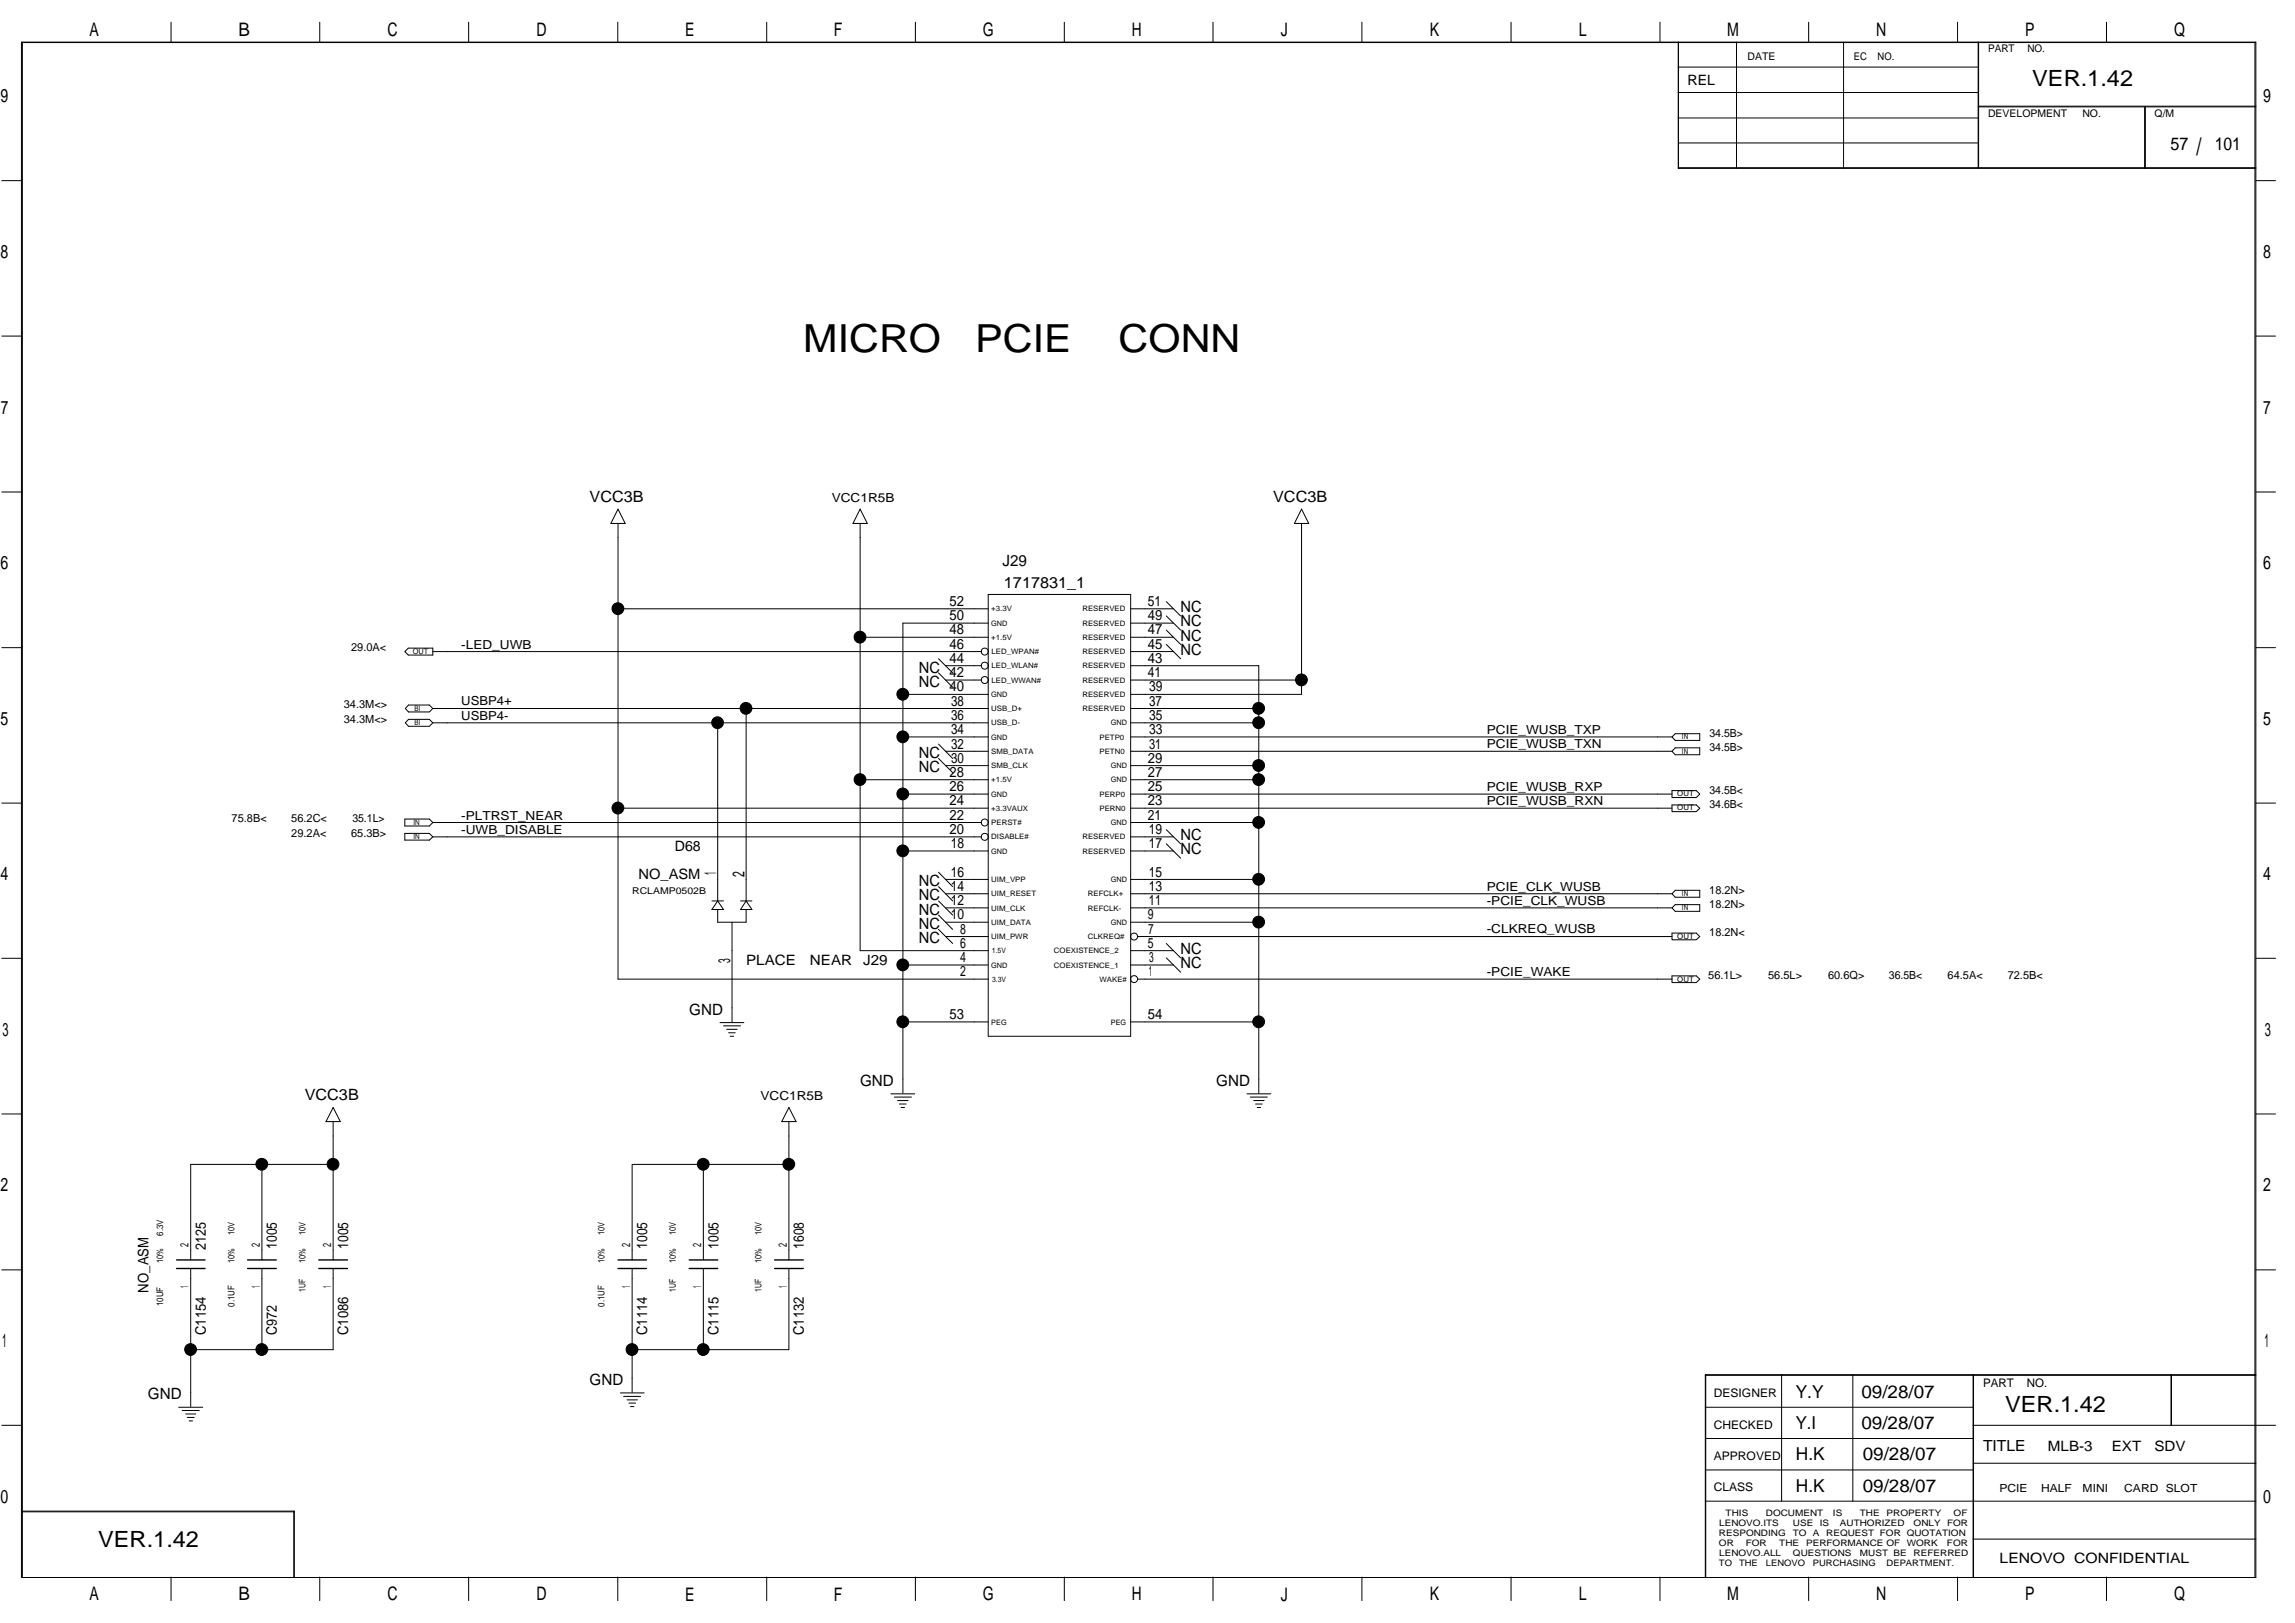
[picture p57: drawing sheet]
<svg xmlns="http://www.w3.org/2000/svg" width="420mm" height="297mm" viewBox="0 0 420 297" stroke-linecap="round" stroke-linejoin="round" font-family="sans-serif">
<defs><g id="words">
<g font-size="7.1">
<text x="147.1" y="64.4">MICRO</text>
<text x="178.6" y="64.4">PCIE</text>
<text x="204.8" y="64.4">CONN</text>
</g>
<text font-size="4.4" x="402.1" y="28.4">/</text>
<g font-size="4.1">
<text x="372.1" y="15.7">VER.1.42</text>
<text x="367.1" y="258.4">VER.1.42</text>
<text x="18" y="283.2">VER.1.42</text>
</g>
<g font-size="3.4">
<text x="16.4" y="6.6">A</text>
<text x="43.6" y="6.6">B</text>
<text x="70.9" y="6.6">C</text>
<text x="98.2" y="6.6">D</text>
<text x="125.4" y="6.6">E</text>
<text x="152.7" y="6.6">F</text>
<text x="179.9" y="6.6">G</text>
<text x="207.2" y="6.6">H</text>
<text x="234.5" y="6.6">J</text>
<text x="261.8" y="6.6">K</text>
<text x="289" y="6.6">L</text>
<text x="316.2" y="6.6">M</text>
<text x="343.5" y="6.6">N</text>
<text x="370.8" y="6.6">P</text>
<text x="398" y="6.6">Q</text>
<text x=".1" y="18.8">9</text>
<text x="414.3" y="18.8">9</text>
<text x=".1" y="47.2">8</text>
<text x="414.3" y="47.2">8</text>
<text x=".2" y="75.7">7</text>
<text x="414.3" y="75.7">7</text>
<text x=".1" y="104.2">6</text>
<text x="414.3" y="104.2">6</text>
<text x=".1" y="132.7">5</text>
<text x="414.3" y="132.7">5</text>
<text x=".1" y="161.1">4</text>
<text x="414.3" y="161.1">4</text>
<text x=".5" y="189.6">3</text>
<text x="414.6" y="189.6">3</text>
<text x=".1" y="218.1">2</text>
<text x="414.3" y="218.1">2</text>
<text x=".4" y="246.6">1</text>
<text x="414.6" y="246.6">1</text>
<text x=".1" y="275.1">0</text>
<text x="414.3" y="275.1">0</text>
<text x="16.4" y="292.9">A</text>
<text x="43.6" y="292.9">B</text>
<text x="70.9" y="292.9">C</text>
<text x="98.2" y="292.9">D</text>
<text x="125.4" y="292.9">E</text>
<text x="152.7" y="292.9">F</text>
<text x="179.9" y="292.9">G</text>
<text x="207.2" y="292.9">H</text>
<text x="234.5" y="292.9">J</text>
<text x="261.8" y="292.9">K</text>
<text x="289" y="292.9">L</text>
<text x="316.2" y="292.9">M</text>
<text x="343.5" y="292.9">N</text>
<text x="370.8" y="292.9">P</text>
<text x="398" y="292.9">Q</text>
</g>
<g font-size="3.3">
<text x="397.4" y="27.4">57</text>
<text x="405.5" y="27.4">101</text>
<text x="328.7" y="255.8">Y.Y</text>
<text x="340.8" y="255.8">09/28/07</text>
<text x="328.7" y="261.6">Y.I</text>
<text x="340.8" y="261.6">09/28/07</text>
<text x="328.8" y="267.3">H.K</text>
<text x="341" y="267.3">09/28/07</text>
<text x="328.8" y="273">H.K</text>
<text x="341" y="273">09/28/07</text>
</g>
<g font-size="3.1">
<text x="131.1" y="160.2" transform="rotate(-90 131.1 160.2)">1</text>
<text x="136.3" y="160.4" transform="rotate(-90 136.3 160.4)">2</text>
<text x="133.7" y="176.2" transform="rotate(-90 133.7 176.2)">3</text>
</g>
<g font-size="2.8">
<text x="107.9" y="91.9">VCC3B</text>
<text x="233.1" y="91.9">VCC3B</text>
<text x="183.5" y="103.6">J29</text>
<text x="183.8" y="107.5">1717831_1</text>
<text x="216.1" y="112.1">NC</text>
<text x="216.1" y="119.9">NC</text>
<text x="216.1" y="114.6">NC</text>
<text x="216.1" y="117.3">NC</text>
<text x="168.2" y="123.1">NC</text>
<text x="168.2" y="125.7">NC</text>
<text x="168.2" y="138.8">NC</text>
<text x="168.2" y="141.4">NC</text>
<text x="216.1" y="153.8">NC</text>
<text x="216.1" y="156.4">NC</text>
<text x="168.2" y="164.8">NC</text>
<text x="168.2" y="167.4">NC</text>
<text x="168.2" y="162.2">NC</text>
<text x="168.2" y="172.6">NC</text>
<text x="168.2" y="170.1">NC</text>
<text x="216.1" y="174.6">NC</text>
<text x="216.1" y="177.2">NC</text>
<text x="126.2" y="185.7">GND</text>
<text x="55.8" y="201.4">VCC3B</text>
<text x="157.5" y="198.8">GND</text>
<text x="222.7" y="198.8">GND</text>
<text x="27.1" y="256.1">GND</text>
<text x="107.9" y="253.5">GND</text>
<text x="363" y="265.6">TITLE</text>
</g>
<g font-size="2.7">
<text x="37.7" y="228.8" transform="rotate(-90 37.7 228.8)">2125</text>
<text x="50.7" y="228.6" transform="rotate(-90 50.7 228.6)">1005</text>
<text x="63.7" y="228.6" transform="rotate(-90 63.7 228.6)">1005</text>
<text x="118.5" y="228.6" transform="rotate(-90 118.5 228.6)">1005</text>
<text x="131.5" y="228.6" transform="rotate(-90 131.5 228.6)">1005</text>
<text x="147.2" y="228.6" transform="rotate(-90 147.2 228.6)">1608</text>
<text x="27.2" y="236.6" transform="rotate(-90 27.2 236.6)">NO_ASM</text>
<text x="37.7" y="244.4" transform="rotate(-90 37.7 244.4)">C1154</text>
<text x="50.7" y="244.4" transform="rotate(-90 50.7 244.4)">C972</text>
<text x="63.7" y="244.4" transform="rotate(-90 63.7 244.4)">C1086</text>
<text x="118.5" y="244.4" transform="rotate(-90 118.5 244.4)">C1114</text>
<text x="131.5" y="244.4" transform="rotate(-90 131.5 244.4)">C1115</text>
<text x="147.2" y="244.4" transform="rotate(-90 147.2 244.4)">C1132</text>
</g>
<g font-size="2.6">
<text x="308.9" y="15.5">REL</text>
<text x="173.9" y="113.5">50</text>
<text x="173.9" y="110.9">52</text>
<text x="210.1" y="110.9">51</text>
<text x="210.1" y="113.5">49</text>
<text x="173.9" y="116.1">48</text>
<text x="173.9" y="118.7">46</text>
<text x="210.1" y="116.1">47</text>
<text x="210.1" y="118.7">45</text>
<text x="173.9" y="121.3">44</text>
<text x="173.9" y="124">42</text>
<text x="210.1" y="121.3">43</text>
<text x="210.1" y="124">41</text>
<text x="173.9" y="126.5">40</text>
<text x="174.1" y="129.2">38</text>
<text x="174.1" y="131.7">36</text>
<text x="210.4" y="129.2">37</text>
<text x="210.4" y="126.5">39</text>
<text x="210.4" y="131.7">35</text>
<text x="174.1" y="134.4">34</text>
<text x="174.1" y="137">32</text>
<text x="210.4" y="134.4">33</text>
<text x="210.4" y="137">31</text>
<text x="173.9" y="142.2">28</text>
<text x="174.1" y="139.6">30</text>
<text x="210.1" y="142.2">27</text>
<text x="210.1" y="139.6">29</text>
<text x="173.9" y="144.8">26</text>
<text x="173.9" y="147.4">24</text>
<text x="210.1" y="144.8">25</text>
<text x="210.1" y="147.4">23</text>
<text x="123.6" y="155.7">D68</text>
<text x="173.9" y="152.6">20</text>
<text x="173.9" y="150">22</text>
<text x="174.1" y="155.2">18</text>
<text x="210.1" y="150">21</text>
<text x="210.3" y="155.2">17</text>
<text x="210.3" y="152.6">19</text>
<text x="116.9" y="161">NO_ASM</text>
<text x="174.1" y="160.4">16</text>
<text x="210.3" y="160.4">15</text>
<text x="174.1" y="163.1">14</text>
<text x="174.1" y="165.7">12</text>
<text x="210.3" y="163.1">13</text>
<text x="210.3" y="165.7">11</text>
<text x="174.1" y="168.3">10</text>
<text x="175.8" y="170.9">8</text>
<text x="175.8" y="173.5">6</text>
<text x="210.1" y="168.3">9</text>
<text x="210.1" y="173.5">5</text>
<text x="210.2" y="170.9">7</text>
<text x="136.6" y="176.6">PLACE</text>
<text x="148.3" y="176.6">NEAR</text>
<text x="158" y="176.6">J29</text>
<text x="175.8" y="176.1">4</text>
<text x="175.8" y="178.7">2</text>
<text x="210.3" y="178.7">1</text>
<text x="210.4" y="176.1">3</text>
<text x="173.9" y="186.5">53</text>
<text x="210.1" y="186.5">54</text>
<text x="374.9" y="265.5">MLB-3</text>
<text x="386.6" y="265.5">EXT</text>
<text x="394.4" y="265.5">SDV</text>
<text x="366.1" y="286.1">LENOVO CONFIDENTIAL</text>
</g>
<g font-size="2.3">
<text x="152.3" y="91.8">VCC1R5B</text>
<text x="84.4" y="118.7">-LED_UWB</text>
<text x="84.4" y="131.7">USBP4-</text>
<text x="84.4" y="129.1">USBP4+</text>
<text x="272.2" y="136.9">PCIE_WUSB_TXN</text>
<text x="272.2" y="134.3">PCIE_WUSB_TXP</text>
<text x="84.4" y="150">-PLTRST_NEAR</text>
<text x="272.2" y="147.4">PCIE_WUSB_RXN</text>
<text x="272.2" y="144.7">PCIE_WUSB_RXP</text>
<text x="84.4" y="152.6">-UWB_DISABLE</text>
<text x="272.2" y="163">PCIE_CLK_WUSB</text>
<text x="272.2" y="165.6">-PCIE_CLK_WUSB</text>
<text x="272.2" y="170.8">-CLKREQ_WUSB</text>
<text x="272.2" y="178.6">-PCIE_WAKE</text>
<text x="139.2" y="201.3">VCC1R5B</text>
</g>
<g font-size="2.2">
<text x="313.8" y="255.7">DESIGNER</text>
<text x="363" y="253.8">PART</text>
<text x="371.1" y="253.8">NO.</text>
<text x="313.8" y="261.5">CHECKED</text>
<text x="313.8" y="267.2">APPROVED</text>
<text x="313.8" y="272.9">CLASS</text>
</g>
<g font-size="2.1">
<text x="34.5" y="228.2" transform="rotate(-90 34.5 228.2)">2</text>
<text x="47.6" y="228.2" transform="rotate(-90 47.6 228.2)">2</text>
<text x="60.6" y="228.2" transform="rotate(-90 60.6 228.2)">2</text>
<text x="115.3" y="228.2" transform="rotate(-90 115.3 228.2)">2</text>
<text x="128.4" y="228.2" transform="rotate(-90 128.4 228.2)">2</text>
<text x="144" y="228.2" transform="rotate(-90 144 228.2)">2</text>
<text x="34.5" y="235.7" transform="rotate(-90 34.5 235.7)">1</text>
<text x="47.6" y="235.7" transform="rotate(-90 47.6 235.7)">1</text>
<text x="60.6" y="235.7" transform="rotate(-90 60.6 235.7)">1</text>
<text x="115.3" y="235.7" transform="rotate(-90 115.3 235.7)">1</text>
<text x="128.4" y="235.7" transform="rotate(-90 128.4 235.7)">1</text>
<text x="144" y="235.7" transform="rotate(-90 144 235.7)">1</text>
</g>
<g font-size="2">
<text x="64.3" y="119.2">29.0A&lt;</text>
<text x="62.9" y="129.6">34.3M&lt;&gt;</text>
<text x="62.9" y="132.2">34.3M&lt;&gt;</text>
<text x="313" y="137.5">34.5B&gt;</text>
<text x="313" y="134.8">34.5B&gt;</text>
<text x="313" y="147.9">34.6B&lt;</text>
<text x="313" y="145.3">34.5B&lt;</text>
<text x="42.4" y="150.5">75.8B&lt;</text>
<text x="53.3" y="150.5">56.2C&lt;</text>
<text x="53.3" y="153.1">29.2A&lt;</text>
<text x="64.3" y="153.1">65.3B&gt;</text>
<text x="64.5" y="150.5">35.1L&gt;</text>
<text x="312.9" y="163.5">18.2N&gt;</text>
<text x="312.9" y="166.1">18.2N&gt;</text>
<text x="312.9" y="171.4">18.2N&lt;</text>
<text x="312.7" y="179.2">56.1L&gt;</text>
<text x="323.7" y="179.2">56.5L&gt;</text>
<text x="334.7" y="179.2">60.6Q&gt;</text>
<text x="345.8" y="179.2">36.5B&lt;</text>
<text x="356.6" y="179.2">64.5A&lt;</text>
<text x="367.6" y="179.2">72.5B&lt;</text>
<text x="366" y="273">PCIE</text>
<text x="373.7" y="273">HALF</text>
<text x="381.3" y="273">MINI</text>
<text x="388.9" y="273">CARD SLOT</text>
</g>
<g font-size="1.9">
<text x="319.9" y="11">DATE</text>
<text x="339.4" y="11">EC</text>
<text x="343.7" y="11">NO.</text>
<text x="364" y="9.5">PART</text>
<text x="371.2" y="9.5">NO.</text>
<text x="364" y="21.3">DEVELOPMENT</text>
<text x="381.2" y="21.3">NO.</text>
<text x="394.5" y="21.3">Q/M</text>
</g>
<g font-size="1.7">
<text x="115.7" y="163.5">RCLAMP0502B</text>
<text x="29.9" y="226.1" transform="rotate(-90 29.9 226.1)">6.3V</text>
<text x="42.9" y="226" transform="rotate(-90 42.9 226)">10V</text>
<text x="56" y="226" transform="rotate(-90 56 226)">10V</text>
<text x="110.7" y="226" transform="rotate(-90 110.7 226)">10V</text>
<text x="123.7" y="226" transform="rotate(-90 123.7 226)">10V</text>
<text x="139.4" y="226" transform="rotate(-90 139.4 226)">10V</text>
<text x="29.9" y="231.2" transform="rotate(-90 29.9 231.2)">10%</text>
<text x="42.9" y="231.2" transform="rotate(-90 42.9 231.2)">10%</text>
<text x="56" y="231.2" transform="rotate(-90 56 231.2)">10%</text>
<text x="110.7" y="231.2" transform="rotate(-90 110.7 231.2)">10%</text>
<text x="123.7" y="231.2" transform="rotate(-90 123.7 231.2)">10%</text>
<text x="139.4" y="231.2" transform="rotate(-90 139.4 231.2)">10%</text>
<text x="29.9" y="239.1" transform="rotate(-90 29.9 239.1)">10UF</text>
<text x="42.9" y="239.2" transform="rotate(-90 42.9 239.2)">0.1UF</text>
<text x="56" y="236.4" transform="rotate(-90 56 236.4)">1UF</text>
<text x="110.7" y="239.2" transform="rotate(-90 110.7 239.2)">0.1UF</text>
<text x="123.7" y="236.4" transform="rotate(-90 123.7 236.4)">1UF</text>
<text x="139.4" y="236.4" transform="rotate(-90 139.4 236.4)">1UF</text>
</g>
<g font-size="1.6">
<text x="314.7" y="281.2">RESPONDING</text>
<text x="314.7" y="279.3">LENOVO.ITS</text>
<text x="315.9" y="277.5">THIS</text>
<text x="323.3" y="277.5">DOCUMENT</text>
<text x="328.2" y="281.2">TO</text>
<text x="328.2" y="279.3">USE</text>
<text x="331.9" y="281.2">A</text>
<text x="333.2" y="279.3">IS</text>
<text x="334.3" y="281.2">REQUEST FOR QUOTATION</text>
<text x="335.6" y="277.5">IS</text>
<text x="336.8" y="279.3">AUTHORIZED</text>
<text x="340.5" y="277.5">THE</text>
<text x="345.4" y="277.5">PROPERTY</text>
<text x="350.3" y="279.3">ONLY</text>
<text x="356.5" y="279.3">FOR</text>
<text x="357.7" y="277.5">OF</text>
<text x="314.7" y="286.7">TO</text>
<text x="314.7" y="283">OR</text>
<text x="314.7" y="284.9">LENOVO.ALL</text>
<text x="318.4" y="286.7">THE</text>
<text x="319.6" y="283">FOR</text>
<text x="323.3" y="286.7">LENOVO</text>
<text x="325.7" y="283">THE</text>
<text x="328.2" y="284.9">QUESTIONS</text>
<text x="330.7" y="283">PERFORMANCE OF</text>
<text x="331.9" y="286.7">PURCHASING</text>
<text x="340.5" y="284.9">MUST BE</text>
<text x="345.4" y="286.7">DEPARTMENT.</text>
<text x="349.1" y="283">WORK</text>
<text x="350.3" y="284.9">REFERRED</text>
<text x="356.4" y="283">FOR</text>
</g>
<g font-size="1.4">
<text x="181.5" y="111.9">+3.3V</text>
<text x="198.2" y="111.9">RESERVED</text>
<text x="75.6" y="119.7">OUT</text>
<text x="181.5" y="114.5">GND</text>
<text x="181.5" y="117.1">+1.5V</text>
<text x="181.5" y="119.7">LED_WPAN#</text>
<text x="198.2" y="119.7">RESERVED</text>
<text x="198.2" y="117.1">RESERVED</text>
<text x="198.2" y="114.5">RESERVED</text>
<text x="181.5" y="124.9">LED_WWAN#</text>
<text x="181.5" y="122.3">LED_WLAN#</text>
<text x="198.2" y="124.9">RESERVED</text>
<text x="198.2" y="122.3">RESERVED</text>
<text x="75.9" y="130.1">BI</text>
<text x="181.5" y="130.2">USB_D+</text>
<text x="181.5" y="127.6">GND</text>
<text x="198.2" y="130.2">RESERVED</text>
<text x="198.2" y="127.6">RESERVED</text>
<text x="75.9" y="132.7">BI</text>
<text x="181.5" y="138">SMB_DATA</text>
<text x="181.5" y="135.4">GND</text>
<text x="181.5" y="132.8">USB_D-</text>
<text x="201.3" y="138">PETN0</text>
<text x="201.3" y="135.4">PETP0</text>
<text x="203.4" y="132.8">GND</text>
<text x="307.9" y="137.9">IN</text>
<text x="307.9" y="135.3">IN</text>
<text x="181.5" y="143.2">+1.5V</text>
<text x="181.5" y="140.6">SMB_CLK</text>
<text x="203.4" y="143.2">GND</text>
<text x="203.4" y="140.6">GND</text>
<text x="181.5" y="148.4">+3.3VAUX</text>
<text x="181.5" y="145.8">GND</text>
<text x="201.3" y="148.4">PERN0</text>
<text x="201.3" y="145.8">PERP0</text>
<text x="307.1" y="148.3">OUT</text>
<text x="307.1" y="145.8">OUT</text>
<text x="75.7" y="153.5">IN</text>
<text x="75.7" y="150.9">IN</text>
<text x="181.5" y="153.6">DISABLE#</text>
<text x="181.5" y="151">PERST#</text>
<text x="198.2" y="153.6">RESERVED</text>
<text x="203.4" y="151">GND</text>
<text x="181.5" y="161.5">UIM_VPP</text>
<text x="181.5" y="156.2">GND</text>
<text x="198.2" y="156.2">RESERVED</text>
<text x="203.4" y="161.5">GND</text>
<text x="181.5" y="166.7">UIM_CLK</text>
<text x="181.5" y="164">UIM_RESET</text>
<text x="199.2" y="166.7">REFCLK-</text>
<text x="199.2" y="164">REFCLK+</text>
<text x="307.9" y="166.6">IN</text>
<text x="307.9" y="164">IN</text>
<text x="181.5" y="171.9">UIM_PWR</text>
<text x="181.5" y="169.2">UIM_DATA</text>
<text x="199.2" y="171.9">CLKREQ#</text>
<text x="203.4" y="169.2">GND</text>
<text x="307.1" y="171.8">OUT</text>
<text x="181.5" y="177.1">GND</text>
<text x="181.6" y="174.5">1.5V</text>
<text x="181.6" y="179.7">3.3V</text>
<text x="192.9" y="177.1">COEXISTENCE_1</text>
<text x="192.9" y="174.5">COEXISTENCE_2</text>
<text x="201.3" y="179.7">WAKE#</text>
<text x="307.1" y="179.7">OUT</text>
<text x="181.5" y="187.5">PEG</text>
<text x="203.4" y="187.5">PEG</text>
</g>
</g></defs>
<path d="M32.3 230.6h5.2M32.3 232.2h5.2M45.3 230.6h5.3M45.3 232.2h5.3M58.4 230.6h5.2M58.4 232.2h5.2M113.1 230.6h5.3M113.1 232.2h5.3M126.2 230.6h5.2M126.2 232.2h5.2M141.8 230.6h5.3M141.8 232.2h5.3" fill="none" stroke="#000" stroke-width=".25"/>
<g fill="none" stroke="#000" stroke-width=".18">
<path d="M3.9 7.7h409.1v281h-409.1zM31.3 4.1v3.6M58.5 4.1v3.6M85.8 4.1v3.6M113.1 4.1v3.6M140.4 4.1v3.6M167.6 4.1v3.6M194.8 4.1v3.6M222.1 4.1v3.6M249.3 4.1v3.6M276.6 4.1v3.6M303.9 4.1v3.6"/>
<path d="M307.2 7.7v23.1h105.8M307.2 12.3h55M307.2 16.9h55M307.3 7.7v23.1M317.9 7.7v23.1M331.1 4.1v3.6M337.5 7.7v23.1M358.4 4.1v3.6M362.2 7.7v23.1M362.2 19.4h50.8M362.2 19.6h50.8M385.6 4.1v3.6"/>
<path d="M392.6 19.6v11.2M392.8 19.6v11.2M.3 33.1h3.6M307.2 30.7h105.8M307.2 21.6h55M307.3 26.2h54.9M413 33.1h3.6M.3 61.5h3.6M413 61.5h3.6M.3 90h3.6M113.1 95.8v83.4h67.8M113.1 93.2l1.4 2.6h-2.7z"/>
<path d="M157.5 93.2l1.3 2.6h-2.6zM157.5 95.8v78.2h23.4M238.3 93.2l1.3 2.6h-2.6zM238.3 95.8v28.7M413 90h3.6M.3 118.5h3.6M74.1 119.3l.6-.7h4.5v1.3h-4.5zM179.7 119.3h-100.5M180.9 108.8h26.1v80.9h-26.1zM180.9 114h-15.6v13.1M180.9 111.4h-67.8M180.9 116.6h-23.4"/>
<path d="M207 111.4h7.8M207 114h7.8M207 116.6h7.8M207 119.3h7.8M213.5 117.9l2.6 2.7M213.5 115.3l2.6 2.6M213.5 110.1l2.6 2.6M213.5 112.7l2.6 2.6M413 118.5h3.6M74.8 131.7h3.8l.6 .6-.6 .6h-3.8l-.6-.6zM74.8 129h3.8l.6 .7-.6 .6h-3.8l-.6-.6zM131.4 132.3v32.6"/>
<path d="M136.6 129.7v35.2M165.3 127.1v7.8h15.6M165.3 134.9v41.7M171.8 136.2l2.6 2.6M171.8 120.6l2.6 2.5M171.8 123.1l2.6 2.7M171.8 138.8l2.6 2.6M179.7 121.8h-6.6M179.7 124.5h-6.6M180.9 127.1h-15.6M180.9 129.7h-101.7M180.9 132.3h-101.7"/>
<path d="M180.9 137.5h-7.8M207 124.5h31.3v2.6h-31.3M207 121.8h23.5v7.9h-23.5M207 134.9h99.1M207 137.5h99.1M230.5 129.7v2.6h-23.5M230.5 132.3v7.8h-23.5M306.7 134.3h4.5v1.2h-4.5l-.6-.6zM306.7 136.9h4.5v1.2h-4.5l-.6-.6zM.3 147h3.6M74.1 152.5h4.5l.6 .7-.6 .6h-4.5zM74.1 149.9h4.5l.6 .6-.6 .7h-4.5z"/>
<path d="M171.8 159.6l2.6 2.7M179.7 150.5h-100.5M179.7 153.2h-100.5M180.9 140.1h-7.8M180.9 142.7h-23.4M180.9 145.3h-15.6M180.9 147.9h-67.8M180.9 155.7h-15.6M207 145.3h99.1M207 147.9h99.1M207 153.2h7.8M207 155.7h7.8"/>
<path d="M213.5 151.8l2.6 2.6M213.5 154.4l2.6 2.7M230.5 140.1v2.6h-23.5M230.5 142.7v7.8h-23.5M230.5 150.5v10.5h-23.5M306.1 147.3h4.4l.7 .6-.7 .6h-4.4zM306.1 144.7h4.4l.7 .6-.7 .7h-4.4zM413 147h3.6M.3 175.4h3.6M130.3 164.9h2.1M131.4 166.5v2.3h5.2v-2.3M131.4 164.9l1 1.6h-2.1z"/>
<path d="M134 168.8v18.2M135.6 164.9h2.1M136.6 164.9l1.1 1.6h-2.1zM165.3 176.6v10.4h15.6M171.8 162.3l2.6 2.6M171.8 170.1l2.6 2.6M171.8 164.9l2.6 2.6M171.8 167.5l2.6 2.6M180.9 168.8h-7.8M180.9 161h-7.8M180.9 163.6h-7.8M180.9 166.2h-7.8"/>
<path d="M180.9 171.4h-7.8M180.9 176.6h-15.6M207 163.6h99.1M207 166.2h99.1M207 174h7.8M207 176.6h7.8M208.3 171.4h97.8M208.3 179.2h97.8M213.5 172.7l2.6 2.6M213.5 175.3l2.6 2.6M230.5 161v7.8h-23.5M230.5 168.8v18.2h-23.5"/>
<path d="M306.1 178.6h4.4l.7 .6-.7 .6h-4.4zM306.1 170.8h4.4l.7 .6-.7 .6h-4.4zM306.7 162.9h4.5v1.3h-4.5l-.6-.6zM306.7 165.6h4.5v1.2h-4.5l-.6-.6zM413 175.4h3.6M131.8 187.2h4.4M132.4 187.7h3.2M133 188.4h1.9M133.4 189h1.2M133.7 189.7h.6M165.3 187v13.1M230.5 187v13.1"/>
<path d="M.3 203.9h3.6M48 213.1h-13.1v17.5M61 202.7l1.3 2.6h-2.6zM61 205.3v7.8M128.8 213.1h15.6M144.4 205.3v25.3M144.4 202.7l1.3 2.6h-2.6zM163.1 200.2h4.4M163.7 200.8h3.2M164.3 201.4h1.9M164.7 202.1h1.2M165 202.7h.6"/>
<path d="M228.3 200.2h4.4M228.9 200.8h3.1M229.5 201.4h1.9M229.9 202.1h1.2M230.2 202.7h.6M413 203.9h3.6M.3 232.4h3.6M34.9 232.2v25.2M48 230.6v-17.5h13v17.5M48 232.2v14.8M61 232.2v14.8h-26.1M115.7 230.6v-17.5h13.1v17.5"/>
<path d="M115.7 232.2v22.6M144.4 232.2v14.8h-15.6v-14.8M413 232.4h3.6M32.7 257.6h4.4M33.3 258.1h3.2M34 258.8h1.8M34.3 259.4h1.2M113.6 254.9h4.3M114.2 255.6h3.1M114.8 256.2h1.9M115.1 256.8h1.3M115.4 257.4h.7"/>
<path d="M115.7 247h13.1M312.2 257.6h49M312.2 251.7h100.8M312.3 251.6v37M326.2 251.6v23.1M339.2 251.6v23.1M361.2 251.6v37M361.3 251.6v37M397.5 251.6v9.3M413 251.6h-100.8v37M.3 260.9h3.6M3.9 276.6h50v12"/>
<path d="M3.9 276.7h50M34.6 260.1h.7M53.8 276.6v12M312.2 274.7h100.8M312.2 263.3h49M312.2 269h49M361.2 267.8h51.8M361.2 260.9h55.4M4.1 288.6v-280.8h408.7v280.8M31.3 288.6v4.3M58.5 288.6v4.3M85.8 288.6v4.3"/>
<path d="M113.1 288.6v4.3M140.4 288.6v4.3M167.6 288.6v4.3M194.8 288.6v4.3M222.1 288.6v4.3M249.3 288.6v4.3M276.6 288.6v4.3M303.9 288.6v4.3M331.1 288.6v4.3M358.4 288.6v4.3M361.2 281.7h51.8M385.6 288.6v4.3"/>
<circle cx="180.3" cy="119.2" r=".64"/>
<circle cx="180.3" cy="121.8" r=".64"/>
<circle cx="180.3" cy="124.5" r=".64"/>
<circle cx="180.3" cy="150.5" r=".64"/>
<circle cx="180.3" cy="153.2" r=".64"/>
<circle cx="207.6" cy="171.4" r=".64"/>
<circle cx="207.6" cy="179.2" r=".64"/>
</g>
<g fill="#000" stroke="#000" stroke-width=".18">
<circle cx="113.1" cy="111.4" r="1.08"/>
<circle cx="157.4" cy="116.6" r="1.08"/>
<circle cx="131.4" cy="132.3" r="1.08"/>
<circle cx="136.6" cy="129.6" r="1.08"/>
<circle cx="165.3" cy="127.1" r="1.08"/>
<circle cx="165.3" cy="134.8" r="1.08"/>
<circle cx="230.4" cy="132.3" r="1.08"/>
<circle cx="230.4" cy="129.6" r="1.08"/>
<circle cx="238.3" cy="124.4" r="1.08"/>
<circle cx="113.1" cy="147.9" r="1.08"/>
<circle cx="157.4" cy="142.7" r="1.08"/>
<circle cx="165.3" cy="155.7" r="1.08"/>
<circle cx="165.3" cy="145.3" r="1.08"/>
<circle cx="230.4" cy="140.1" r="1.08"/>
<circle cx="230.4" cy="142.7" r="1.08"/>
<circle cx="230.4" cy="150.5" r="1.08"/>
<circle cx="165.3" cy="176.6" r="1.08"/>
<circle cx="230.4" cy="168.8" r="1.08"/>
<circle cx="230.4" cy="160.9" r="1.08"/>
<circle cx="165.3" cy="187" r="1.08"/>
<circle cx="230.4" cy="187" r="1.08"/>
<circle cx="47.9" cy="213.1" r="1.08"/>
<circle cx="61" cy="213.1" r="1.08"/>
<circle cx="128.7" cy="213.1" r="1.08"/>
<circle cx="144.4" cy="213.1" r="1.08"/>
<circle cx="34.9" cy="247" r="1.08"/>
<circle cx="47.9" cy="247" r="1.08"/>
<circle cx="115.7" cy="247" r="1.08"/>
<circle cx="128.7" cy="247" r="1.08"/>
</g>
<use href="#words"/>
</svg>
